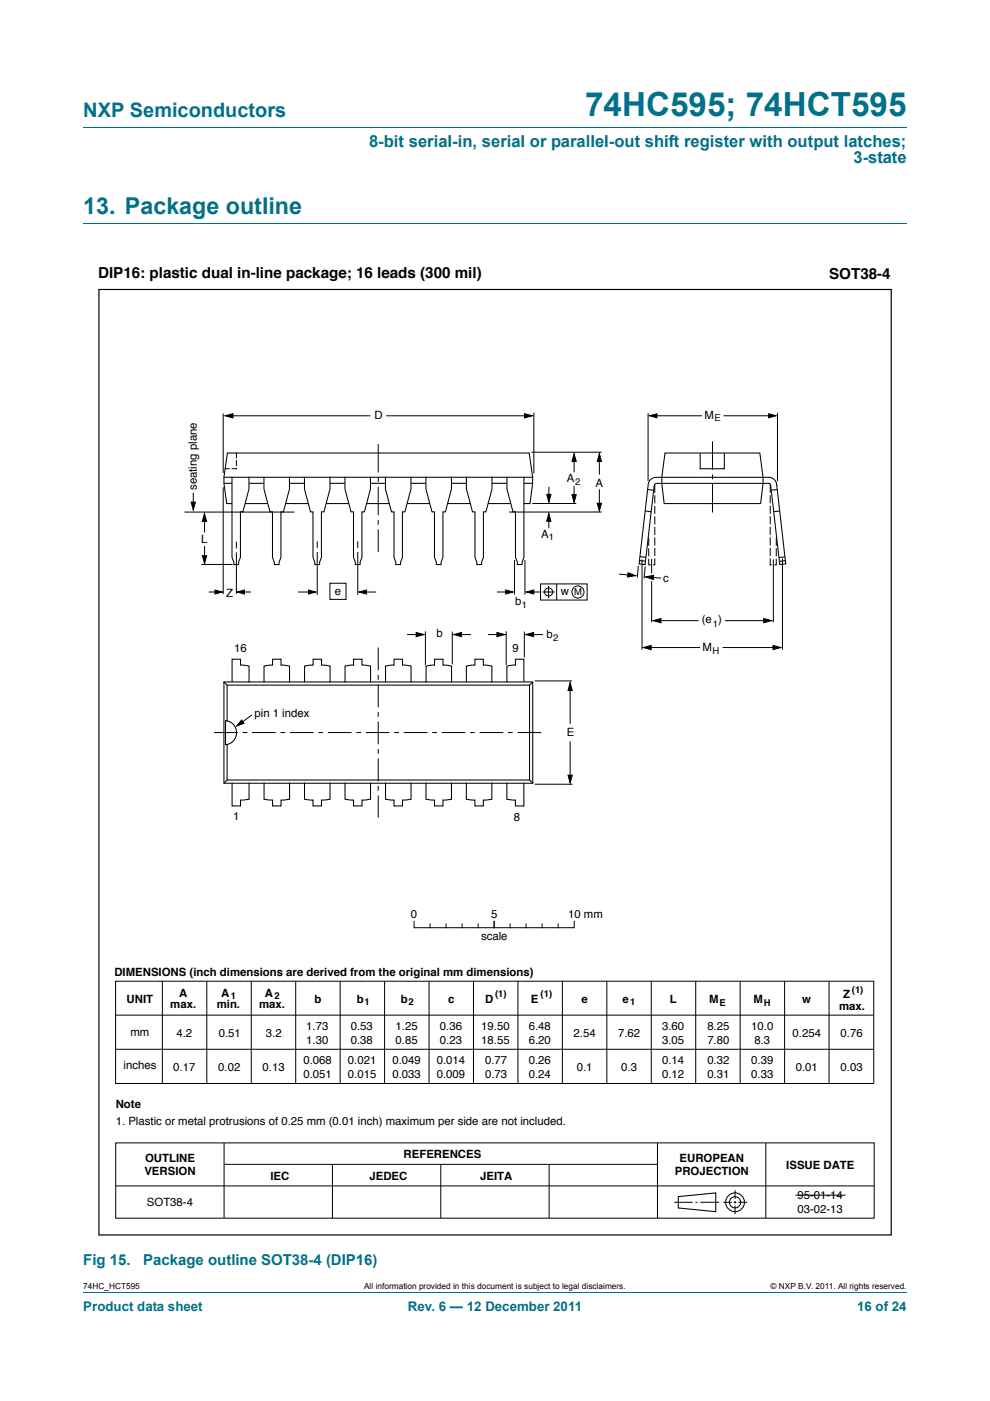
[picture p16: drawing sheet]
<svg xmlns="http://www.w3.org/2000/svg" width="210mm" height="297mm" viewBox="0 0 210 297" stroke-linecap="round" stroke-linejoin="round" font-family="sans-serif">
<defs><g id="words">
<text font-size="7" fill="#00718a" x="124.1" y="24.6">74HC595; 74HCT595</text>
<text font-size="4.9" fill="#00718a" x="17.7" y="45.4">13. Package outline</text>
<text font-size="4.2" fill="#00718a" x="17.7" y="24.9">NXP Semiconductors</text>
<g font-size="3.5" fill="#00718a">
<text x="78.3" y="31.1">8-bit serial-in, serial or parallel-out shift register with output latches;</text>
<text x="181" y="34.6">3-state</text>
</g>
<g font-size="3.2">
<text x="20.8" y="59">DIP16: plastic dual in-line package; 16 leads (300 mil)</text>
<text x="175.9" y="59.1">SOT38-4</text>
</g>
<g font-size="3.2" fill="#00718a">
<text x="17.7" y="268.3">Fig 15.</text>
<text x="30.4" y="268.3">Package outline SOT38-4 (DIP16)</text>
</g>
<g font-size="2.8" fill="#00718a">
<text x="17.7" y="277.9">Product data sheet</text>
<text x="86.5" y="277.9">Rev. 6 — 12 December 2011</text>
<text x="181.8" y="277.9">16 of 24</text>
</g>
<g font-size="2.4">
<text x="79.4" y="88.9">D</text>
<text x="149.4" y="88.9">M</text>
<text x="41.7" y="103.9" transform="rotate(-90 41.7 103.9)">seating plane</text>
<text x="120.2" y="102.2">A</text>
<text x="126.3" y="103.2">A</text>
<text x="114.8" y="114">A</text>
<text x="42.6" y="115.1">L</text>
<text x="140.7" y="123.4">c</text>
<text x="48" y="126.7">Z</text>
<text x="71" y="126.1">e</text>
<text x="109.3" y="128.3">b</text>
<text x="118.9" y="126.2">w</text>
<text x="92.5" y="135">b</text>
<text x="115.9" y="135.2">b</text>
<text x="148.9" y="132.1">(e )</text>
<text x="49.7" y="138.2">16</text>
<text x="108.7" y="138.2">9</text>
<text x="149" y="138.1">M</text>
<text x="54" y="151.9">pin 1 index</text>
<text x="120.2" y="156.1">E</text>
<text x="49.5" y="173.9">1</text>
<text x="109" y="174.1">8</text>
<text x="87.1" y="194.6">0</text>
<text x="104.2" y="194.6">5</text>
<text x="120.5" y="194.6">10 mm</text>
<text x="102" y="199.4">scale</text>
<text x="24.3" y="206.9">DIMENSIONS (inch dimensions are derived from the original mm dimensions)</text>
<text x="26.9" y="212.6">UNIT</text>
<text x="36.1" y="213.8">max.</text>
<text x="38" y="211.3">A</text>
<text x="46" y="213.8">min.</text>
<text x="46.9" y="211.3">A</text>
<text x="54.9" y="213.8">max.</text>
<text x="56.1" y="211.3">A</text>
<text x="66.7" y="212.6">b</text>
<text x="75.7" y="212.6">b</text>
<text x="85" y="212.6">b</text>
<text x="95" y="212.6">c</text>
<text x="102.9" y="212.6">D</text>
<text x="112.6" y="212.6">E</text>
<text x="123.3" y="212.6">e</text>
<text x="132.1" y="212.6">e</text>
<text x="142" y="212.6">L</text>
<text x="150.4" y="212.6">M</text>
<text x="159.8" y="212.6">M</text>
<text x="170.1" y="212.6">w</text>
<text x="178" y="214.1">max.</text>
<text x="178.9" y="211.7">Z</text>
<text x="27.7" y="219.6">mm</text>
<text x="37.4" y="219.8">4.2</text>
<text x="46.4" y="219.8">0.51</text>
<text x="56.4" y="219.8">3.2</text>
<text x="64.9" y="218.3">1.73</text>
<text x="64.9" y="221.2">1.30</text>
<text x="74.4" y="218.3">0.53</text>
<text x="74.4" y="221.2">0.38</text>
<text x="83.9" y="218.3">1.25</text>
<text x="83.9" y="221.2">0.85</text>
<text x="93.3" y="218.3">0.36</text>
<text x="93.3" y="221.2">0.23</text>
<text x="102.1" y="218.3">19.50</text>
<text x="102.1" y="221.2">18.55</text>
<text x="112.1" y="218.3">6.48</text>
<text x="112.1" y="221.2">6.20</text>
<text x="121.7" y="219.8">2.54</text>
<text x="131.1" y="219.8">7.62</text>
<text x="140.4" y="218.3">3.60</text>
<text x="140.4" y="221.2">3.05</text>
<text x="150" y="218.3">8.25</text>
<text x="150" y="221.2">7.80</text>
<text x="159.3" y="218.3">10.0</text>
<text x="160" y="221.2">8.3</text>
<text x="168.1" y="219.8">0.254</text>
<text x="178.3" y="219.8">0.76</text>
<text x="26.2" y="226.6">inches</text>
<text x="36.8" y="227.1">0.17</text>
<text x="46.3" y="227.1">0.02</text>
<text x="55.7" y="227.1">0.13</text>
<text x="64.3" y="225.6">0.068</text>
<text x="73.8" y="225.6">0.021</text>
<text x="83.2" y="225.6">0.049</text>
<text x="92.6" y="225.6">0.014</text>
<text x="102.9" y="225.6">0.77</text>
<text x="112.1" y="225.6">0.26</text>
<text x="122.3" y="227.1">0.1</text>
<text x="131.8" y="227.1">0.3</text>
<text x="140.4" y="225.6">0.14</text>
<text x="150" y="225.6">0.32</text>
<text x="159.3" y="225.6">0.39</text>
<text x="168.8" y="227.1">0.01</text>
<text x="178.3" y="227.1">0.03</text>
<text x="64.3" y="228.6">0.051</text>
<text x="73.8" y="228.6">0.015</text>
<text x="83.2" y="228.6">0.033</text>
<text x="92.6" y="228.6">0.009</text>
<text x="102.9" y="228.6">0.73</text>
<text x="112.1" y="228.6">0.24</text>
<text x="140.4" y="228.6">0.12</text>
<text x="150" y="228.6">0.31</text>
<text x="159.3" y="228.6">0.33</text>
<text x="24.5" y="235">Note</text>
<text x="24.5" y="238.6">1. Plastic or metal protrusions of 0.25 mm (0.01 inch) maximum per side are not included.</text>
<text x="85.6" y="245.6">REFERENCES</text>
<text x="30.6" y="249.2">VERSION</text>
<text x="30.8" y="246.3">OUTLINE</text>
<text x="57.4" y="250.1">IEC</text>
<text x="78.4" y="250.1">JEDEC</text>
<text x="101.8" y="250.1">JEITA</text>
<text x="143.1" y="249.2">PROJECTION</text>
<text x="144.1" y="246.3">EUROPEAN</text>
<text x="166.8" y="247.8">ISSUE DATE</text>
<text x="31.2" y="255.7">SOT38-4</text>
<text x="169.1" y="254.2">95-01-14</text>
<text x="169.1" y="257.2">03-02-13</text>
</g>
<g font-size="2">
<text x="151.6" y="89.3">E</text>
<text x="122" y="102.7">2</text>
<text x="116.4" y="114.5">1</text>
<text x="110.7" y="128.9">1</text>
<text x="121.8" y="126.2">M</text>
<text x="117.4" y="135.9">2</text>
<text x="151.2" y="132.9">1</text>
<text x="151.1" y="138.7">H</text>
<text x="49" y="211.8">1</text>
<text x="58.2" y="211.8">2</text>
<text x="77.3" y="213.2">1</text>
<text x="86.7" y="213.2">2</text>
<text x="105" y="211.5">(1)</text>
<text x="114.7" y="211.5">(1)</text>
<text x="133.6" y="213.2">1</text>
<text x="152.6" y="213.2">E</text>
<text x="162" y="213.2">H</text>
<text x="180.7" y="210.6">(1)</text>
</g>
<g font-size="1.8">
<text x="17.7" y="273.3">74HC_HCT595</text>
<text x="77.2" y="273.3">All information provided in this document is subject to legal disclaimers.</text>
<text x="163.4" y="273.3">© NXP B.V. 2011. All rights reserved.</text>
</g>
</g></defs>
<path d="M17.7 27h174.6M17.7 47.4h174.6M17.7 273.9h174.6" fill="none" stroke="#00718a" stroke-width=".21"/>
<g fill="none" stroke="#000" stroke-width=".21">
<path d="M47.3 87.7v12.6M48.1 88.2h30.5M81.9 88.2h29.9M112.7 95.9h14.9M113.2 87.5v12.9M121.8 96.9v3.3M127.1 96.6v4M137.5 87.6v14.4M138.4 88.2h10.5M153.5 88.2h10.4M164.9 87.5v14.5M39.1 108.6h23.4"/>
<path d="M41 104.5v2.6M42.7 119.7h6.6M43.4 109.9v3M43.4 115.8v2.9M47.3 103.3v22.7M50.1 114.8v1.5M50.1 117.1v8.8M67.3 114.8v1.4M67.3 117v9.1M75.9 114.8v1.4M75.9 117v9.1M109.1 118.7v7.4"/>
<path d="M111.3 118.7v7.4M112.9 106.8h9.3M116.4 109.6v2.4M116.4 103.2v2.5M121.8 103v3M127.1 103.7v4.2M127.6 108.6h-19.6M135.4 120l-.2 2.5M136.2 118.6v19.1M138.2 118.5v3.1M164 118.6v13.3M166 118.4v19.3"/>
<path d="M44.3 125.5h2.1M51.1 125.5h2.2M63.2 125.5h3M70 123.7h3.4v3.4h-3.4zM76.9 125.5h2.9M86.3 134.5h2.9M90.2 133.9v7.1M95.9 133.9v7M97 134.5h2.9M103.5 134.5h2.8M105.4 125.5h2.6M107.4 133.9v7.1"/>
<path d="M111.2 133.9v5.5M112.3 134.5h2.9M112.5 125.5h2.1M114.6 123.8h9.9v3.4h-9.9zM115.1 125.5h2.6M116.4 124.2v2.7M118.1 123.8v3.4M131.3 121.7l2.7 .3M136.8 120.1l-.2 2.6M137.3 137.3h11.2M137.5 122.4l2.7 .2M138.2 123.2v8.7"/>
<path d="M139.3 131.6h8.9M153.3 137.3h11.1M153.8 131.6h9M53.4 151.6l-2.5 1.8M113.4 144.4h7.9M120.9 145.8v7.7M120.9 157.2v7.9M113.4 166.3h8M87.8 195.3v1.4M87.9 196.7h33.8M91.2 195.9v.8M94.6 195.9v.8"/>
<path d="M98 195.9v.8M101.4 195.9v.8M104.8 195.3v1.4M108.2 195.9v.8M111.6 195.9v.8M115 195.9v.8M118.4 195.9v.8M121.8 195.3v1.4M24.5 215.2h160.8M34.4 208v21.8M43.9 208.1v21.6M53.3 208.1v21.6"/>
<path d="M62.7 208.1v21.6M72.1 208.1v21.6M81.6 208.1v21.6M91 208v21.7M100.4 208v21.7M109.9 208v21.7M119.3 208v21.7M128.7 208v21.7M138.1 208v21.7M147.6 208v21.7M157 208v21.7M166.4 208v21.7"/>
<path d="M175.8 208v21.7M24.5 229.7h160.8v-21.7h-160.8v21.8M24.5 222.5h160.8M24.5 242.3h160.9v16h-160.9zM24.5 251.4h160.9M47.5 242.3v16M47.5 246.9h92M70.5 246.9v11.4M93.5 246.9v11.4M116.5 246.9v11.4M139.5 242.3v16M143 254.9h3.9"/>
<path d="M147.5 254.9h.4M148.5 254.9h4M153.4 254.9h1.8M155.6 254.9h.6M155.9 252.3v1.9M155.9 254.6v.6M155.9 255.6v1.9M156.6 254.9h1.9M162.4 242.3v16M168.7 253.4h10.6"/>
<circle cx="116.4" cy="125.5" r=".86"/>
<circle cx="122.6" cy="125.5" r="1.28"/>
</g>
<g fill="none" stroke="#000" stroke-width=".22">
<path d="M141 96h20.2l.6 5.2v1.3l-.5 4.3h-20.4l-.5-4.3v-1.3zM148.5 96.1v3.3h5.1v-3.3M47.5 102.5h1.7M47.6 101.2h65.4M49.2 106.8h-1.1l-.6-4.3v-1.3l.7-5.2h64l.8 5.2v1.3l-.6 4.3h-1.3M49.2 101.2v17l.4 1v.5h1v-.5l.4-1v-9.7h.5l1.3-4.8v-2.5M52 106.8h4.7M52.9 102.5h3.1M56 101.2v2.5l1.3 4.8h.5v9.7l.4 1v.5h1v-.5l.4-1v-9.7h.5l1.3-4.8v-2.5M60.6 106.8h4.7M61.4 102.5h3.1M64.6 101.2v2.5l1.3 4.8h.5v9.7l.4 1v.5h1v-.5l.4-1v-9.7h.5l1.3-4.8v-2.5"/>
<path d="M69.2 106.8h4.8M70 102.5h3.2M73.2 101.2v2.5l1.3 4.8h.5v9.7l.4 1v.5h1v-.5l.4-1v-9.7h.5l1.3-4.8v-2.5M77.8 106.8h4.7M78.6 102.5h3.2M81.8 101.2v2.5l1.2 4.8h.6v9.7l.4 1v.5h1v-.5l.4-1v-9.7h.5l1.3-4.8v-2.5M86.4 106.8h4.7M87.2 102.5h3.1M90.3 101.2v2.5l1.3 4.8h.6v9.7l.3 1v.5h1.1v-.5l.3-1v-9.7h.6l1.3-4.8v-2.5M95 106.8h4.7M95.8 102.5h3.1M98.9 101.2v2.5l1.3 4.8h.5v9.7l.4 1v.5h1v-.5l.4-1v-9.7h.6l1.2-4.8v-2.5"/>
<path d="M103.6 106.8h4.7M104.4 102.5h3.1M111.1 102.5h1.9M111.1 101.2v17l-.4 1v.5h-1v-.5l-.4-1v-9.7h-.5l-1.3-4.8v-2.5M135.6 118.8l1.3 .2M135.7 118l1.3 .2M136.8 108.3l1.3 .2M137.4 103.8l1.2 .1M137.9 101.8l.8-.5 .5-.1h23.9a1.66 1.66 0 0 1 1.6 1.5l2 16.8-1.3 .2-1.9-16.8-.2-.4h-24h-.3l-.2 .4-2 16.8-1.2-.2 1.9-16.8zM164.8 103.8l-1.2 .1M165.4 108.3l-1.3 .2M166.5 118.1l-1.3 .1"/>
<path d="M166.6 118.9l-1.3 .1M47.5 144.6h65.5v21.5h-65.5zM47.5 144.6l.7 .7M47.8 152.8a2.55 2.55 0 0 1 2.4 2.5 2.55 2.55 0 0 1-2.4 2.6zM48.2 152.8v-7.5h64.1v20.1h-64.1v-7.6M49.2 144.5v-4.7h1.8v1.2l1.8 .2v3.4M56 144.6v-3.4l1.8-.2v-1.2h1.8v1.2l1.8 .2v3.4M64.6 144.6v-3.4l1.8-.2v-1.2h1.8v1.2l1.8 .2v3.4M73.2 144.6v-3.4l1.8-.2v-1.2h1.8v1.2l1.8 .2v3.4M81.8 144.6v-3.4l1.8-.2v-1.2h1.8v1.2l1.8 .2v3.4M90.4 144.6v-3.4l1.8-.2v-1.2h1.8v1.2l1.8 .2v3.4M98.9 144.6v-3.4l1.8-.2v-1.2h1.8v1.2l1.8 .2v3.4"/>
<path d="M111.1 144.5v-4.7h-1.8v1.2l-1.8 .2v3.4M113 144.6l-.7 .7M48.2 165.4l-.7 .7M52.8 166.1v3.4l-1.8 .1v1.3h-1.8v-4.8M56 166.1v3.4l1.8 .1v1.3h1.8v-1.3l1.8-.1v-3.4M64.6 166.1v3.4l1.8 .1v1.3h1.8v-1.3l1.8-.1v-3.4M73.2 166.1v3.4l1.8 .1v1.3h1.8v-1.3l1.8-.1v-3.4M81.8 166.1v3.4l1.8 .1v1.3h1.8v-1.3l1.8-.1v-3.4M90.3 166.1v3.4l1.9 .1v1.3h1.8v-1.3l1.8-.1v-3.4M98.9 166.1v3.4l1.8 .1v1.3h1.8v-1.3l1.8-.1v-3.4M107.5 166.1v3.4l1.8 .1v1.3h1.8v-4.8M112.3 165.4l.7 .7"/>
<path d="M143.9 253.7l7.9-.8v4l-7.9-.8z"/>
<circle cx="155.9" cy="254.9" r="1.99"/>
<circle cx="155.9" cy="254.9" r="1.2"/>
</g>
<g fill="#000" stroke="#000" stroke-width=".21">
<path d="M47.7 88.2l1.7-.5v.9zM111.2 87.7l1.7 .5-1.7 .4zM121.8 96.2l.4 1.7h-.9zM127.1 96.2l.5 1.7h-.9zM137.7 88.2l1.6-.5v.9zM163 87.7l1.6 .5-1.6 .4zM40.5 106.5h.9l-.4 1.6zM43.4 108.9l.4 1.6h-.9zM42.9 117.8h.9l-.4 1.7zM116.4 108.8l.5 1.7h-.9zM116 104.8h.9l-.5 1.7zM121.3 104.9h.9l-.4 1.6z"/>
<path d="M126.7 106.7h.9l-.5 1.7zM45.6 125.1l1.6 .4-1.6 .4zM50.3 125.5l1.6-.4v.8zM65.4 125.1l1.6 .4-1.6 .4zM76.1 125.5l1.6-.4v.8zM88.3 134.1l1.6 .4-1.6 .5zM96.2 134.5l1.7-.4v.9zM105.4 134.1l1.7 .4-1.7 .5zM107.3 125.1l1.5 .4-1.5 .4zM111.5 134.5l1.7-.4v.9zM111.6 125.5l1.6-.4v.8zM133.2 121.4l1.6 .6-1.7 .3z"/>
<path d="M136.4 137.3l1.7-.5v.9zM136.9 122.3l1.7-.3v.9zM138.5 131.6l1.7-.5v.9zM162 131.1l1.7 .5-1.7 .4zM164 136.8l1.6 .5-1.6 .4zM51.2 152.7l.5 .6-1.5 .6zM120.9 144.7l.5 1.7h-.9zM120.5 164.3h.9l-.5 1.7z"/>
</g>
<path d="M80.2 94.1v22.9M151.1 93.6v15.7" fill="none" stroke="#000" stroke-width=".21" stroke-dasharray="6 1 1 1" stroke-linecap="butt"/>
<path d="M45.4 155.3h70.1" fill="none" stroke="#000" stroke-width=".21" stroke-dasharray="5 1 1 1" stroke-linecap="butt"/>
<path d="M80.2 137.3v36.1" fill="none" stroke="#000" stroke-width=".21" stroke-dasharray="4.8 1 1 1" stroke-linecap="butt"/>
<path d="M50.1 96.1v3.3h-2.3" fill="none" stroke="#000" stroke-width=".21" stroke-dasharray="1 .6"/>
<path d="M138.9 102.9v16.9h-1.3v-6.3M163.4 102.9v16.9h1.2v-6.3" fill="none" stroke="#000" stroke-width=".21" stroke-dasharray="1.5 .7"/>
<path d="M21 61.4h168v200.4h-168z" fill="none" stroke="#000" stroke-width=".25"/>
<use href="#words"/>
</svg>
